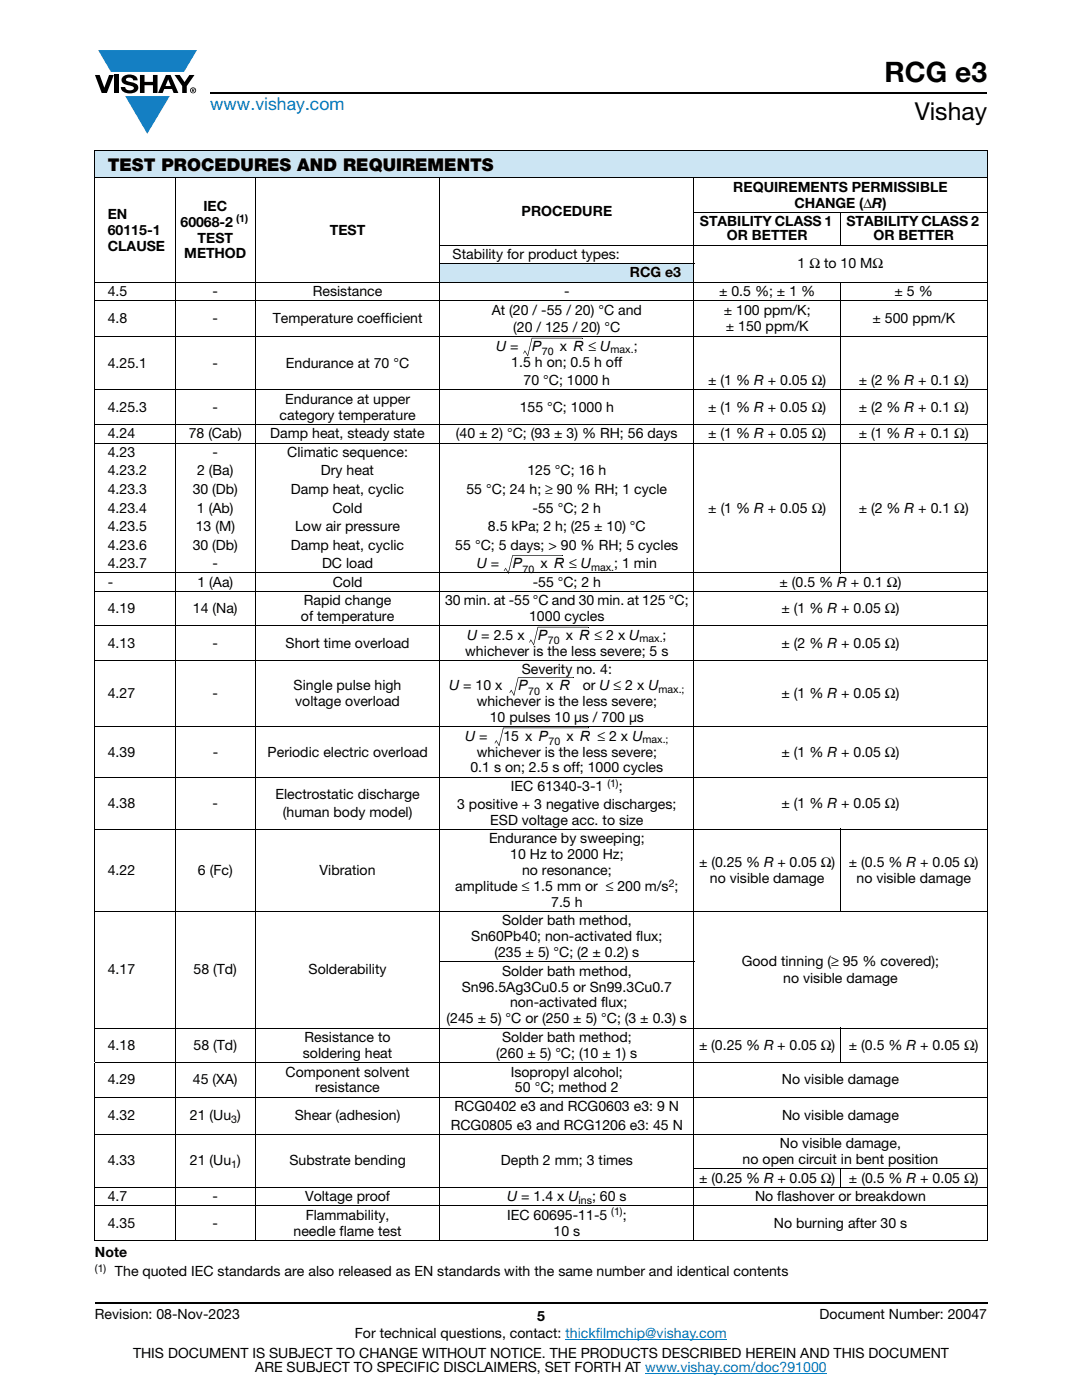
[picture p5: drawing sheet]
<svg xmlns="http://www.w3.org/2000/svg" width="216mm" height="279mm" viewBox="0 0 216 279" stroke-linecap="round" stroke-linejoin="round" font-family="sans-serif">
<defs><g id="words">
<text font-size="5.6" x="176.5" y="16.4">RCG e3</text>
<text font-size="4.9" x="182.5" y="24">Vishay</text>
<text font-size="3.5" fill="#007ec4" x="42" y="21.9">www.vishay.com</text>
<text font-size="3.5" x="21.5" y="34.1">TEST PROCEDURES AND REQUIREMENTS</text>
<g font-size="2.8">
<text x="146.3" y="38.3">REQUIREMENTS PERMISSIBLE</text>
<text x="158.5" y="41.4">CHANGE (ΔR)</text>
<text x="21.5" y="43.6">EN</text>
<text x="21.5" y="46.8">60115-1</text>
<text x="36" y="45.2">60068-2</text>
<text x="40.6" y="42.1">IEC</text>
<text x="65.8" y="46.8">TEST</text>
<text x="104.1" y="43.1">PROCEDURE</text>
<text x="139.6" y="45.1">STABILITY CLASS 1</text>
<text x="145" y="48">OR BETTER</text>
<text x="168.9" y="45.1">STABILITY CLASS 2</text>
<text x="174.3" y="48">OR BETTER</text>
<text x="21.5" y="50">CLAUSE</text>
<text x="36.8" y="51.6">METHOD</text>
<text x="39.4" y="48.4">TEST</text>
<text x="90.3" y="51.7">Stability for product types:</text>
<text x="159.2" y="53.5">1 Ω to 10 MΩ</text>
<text x="21.5" y="59.1">4.5</text>
<text x="42.4" y="59.1">-</text>
<text x="62.4" y="59.1">Resistance</text>
<text x="112.6" y="59.1">-</text>
<text x="125.7" y="55.4">RCG e3</text>
<text x="143.5" y="59.1">± 0.5 %; ± 1 %</text>
<text x="178.5" y="59.1">± 5 %</text>
<text x="21.5" y="64.5">4.8</text>
<text x="42.4" y="64.5">-</text>
<text x="54.4" y="64.5">Temperature coefficient</text>
<text x="98.1" y="62.8">At (20 / -55 / 20) °C and</text>
<text x="144.4" y="62.9">± 100 ppm/K;</text>
<text x="174.1" y="64.5">± 500 ppm/K</text>
<text x="99" y="70">U =</text>
<text x="102.4" y="66.3">(20 / 125 / 20) °C</text>
<text x="106.2" y="70">P</text>
<text x="111.7" y="70">x R ≤ U</text>
<text x="126.4" y="70">;</text>
<text x="144.8" y="66.1">± 150 ppm/K</text>
<text x="21.5" y="73.4">4.25.1</text>
<text x="42.4" y="73.4">-</text>
<text x="57" y="73.4">Endurance at 70 °C</text>
<text x="102" y="73.2">1.5 h on; 0.5 h off</text>
<text x="104.5" y="76.9">70 °C; 1000 h</text>
<text x="141.3" y="76.9">± (1 % R + 0.05 Ω)</text>
<text x="171.3" y="76.9">± (2 % R + 0.1 Ω)</text>
<text x="21.5" y="82.2">4.25.3</text>
<text x="42.4" y="82.2">-</text>
<text x="55.8" y="83.8">category temperature</text>
<text x="56.9" y="80.6">Endurance at upper</text>
<text x="103.7" y="82.2">155 °C; 1000 h</text>
<text x="141.3" y="82.2">± (1 % R + 0.05 Ω)</text>
<text x="171.3" y="82.2">± (2 % R + 0.1 Ω)</text>
<text x="21.5" y="87.5">4.24</text>
<text x="37.7" y="87.5">78 (Cab)</text>
<text x="53.9" y="87.5">Damp heat, steady state</text>
<text x="91" y="87.5">(40 ± 2) °C; (93 ± 3) % RH; 56 days</text>
<text x="141.3" y="87.5">± (1 % R + 0.05 Ω)</text>
<text x="171.3" y="87.5">± (1 % R + 0.1 Ω)</text>
<text x="21.5" y="94.9">4.23.2</text>
<text x="21.5" y="91.2">4.23</text>
<text x="39.3" y="94.9">2 (Ba)</text>
<text x="42.4" y="91.2">-</text>
<text x="57.3" y="91.2">Climatic sequence:</text>
<text x="64" y="94.9">Dry heat</text>
<text x="105.2" y="94.9">125 °C; 16 h</text>
<text x="21.5" y="98.6">4.23.3</text>
<text x="38.4" y="98.6">30 (Db)</text>
<text x="58" y="98.6">Damp heat, cyclic</text>
<text x="93.1" y="98.6">55 °C; 24 h; ≥ 90 % RH; 1 cycle</text>
<text x="21.5" y="102.3">4.23.4</text>
<text x="21.5" y="106">4.23.5</text>
<text x="39" y="106">13 (M)</text>
<text x="39.3" y="102.3">1 (Ab)</text>
<text x="58.9" y="106">Low air pressure</text>
<text x="66.4" y="102.3">Cold</text>
<text x="97.3" y="106">8.5 kPa; 2 h; (25 ± 10) °C</text>
<text x="106.3" y="102.3">-55 °C; 2 h</text>
<text x="141.3" y="102.3">± (1 % R + 0.05 Ω)</text>
<text x="171.3" y="102.3">± (2 % R + 0.1 Ω)</text>
<text x="21.5" y="109.7">4.23.6</text>
<text x="21.5" y="113.4">4.23.7</text>
<text x="38.4" y="109.7">30 (Db)</text>
<text x="42.4" y="113.4">-</text>
<text x="58" y="109.7">Damp heat, cyclic</text>
<text x="64.3" y="113.4">DC load</text>
<text x="90.8" y="109.7">55 °C; 5 days; &gt; 90 % RH; 5 cycles</text>
<text x="95.1" y="113.4">U =</text>
<text x="102.3" y="113.4">P</text>
<text x="107.8" y="113.4">x R ≤ U</text>
<text x="122.6" y="113.4">; 1 min</text>
<text x="21.5" y="117.1">-</text>
<text x="39.4" y="117.1">1 (Aa)</text>
<text x="66.4" y="117.1">Cold</text>
<text x="106.3" y="117.1">-55 °C; 2 h</text>
<text x="155.6" y="117.1">± (0.5 % R + 0.1 Ω)</text>
<text x="21.5" y="122.4">4.19</text>
<text x="38.5" y="122.4">14 (Na)</text>
<text x="60.1" y="124">of temperature</text>
<text x="60.6" y="120.8">Rapid change</text>
<text x="88.8" y="120.8">30 min. at -55 °C and 30 min. at 125 °C;</text>
<text x="105.6" y="124">1000 cycles</text>
<text x="156" y="122.4">± (1 % R + 0.05 Ω)</text>
<text x="21.5" y="129.3">4.13</text>
<text x="42.4" y="129.3">-</text>
<text x="57" y="129.3">Short time overload</text>
<text x="92.8" y="130.9">whichever is the less severe; 5 s</text>
<text x="93.2" y="127.7">U = 2.5 x</text>
<text x="107.3" y="127.7">P</text>
<text x="112.9" y="127.7">x R ≤ 2 x U</text>
<text x="132.2" y="127.7">;</text>
<text x="156" y="129.3">± (2 % R + 0.05 Ω)</text>
<text x="58.6" y="137.8">Single pulse high</text>
<text x="89.6" y="137.8">U = 10 x</text>
<text x="103.4" y="137.8">P</text>
<text x="104.1" y="134.6">Severity no. 4:</text>
<text x="109" y="137.8">x R</text>
<text x="116.3" y="137.8">or U ≤ 2 x U</text>
<text x="21.5" y="139.3">4.27</text>
<text x="42.4" y="139.3">-</text>
<text x="58.9" y="140.9">voltage overload</text>
<text x="95.1" y="140.9">whichever is the less severe;</text>
<text x="156" y="139.3">± (1 % R + 0.05 Ω)</text>
<text x="92.8" y="147.8">U =</text>
<text x="97.7" y="144.1">10 pulses 10 μs / 700 μs</text>
<text x="100.4" y="147.8">15 x P</text>
<text x="113" y="147.8">x R ≤ 2 x U</text>
<text x="21.5" y="151">4.39</text>
<text x="42.4" y="151">-</text>
<text x="53.4" y="151">Periodic electric overload</text>
<text x="93.9" y="154.2">0.1 s on; 2.5 s off; 1000 cycles</text>
<text x="95.1" y="151">whichever is the less severe;</text>
<text x="156" y="151">± (1 % R + 0.05 Ω)</text>
<text x="21.5" y="161.2">4.38</text>
<text x="42.4" y="161.2">-</text>
<text x="55" y="159.4">Electrostatic discharge</text>
<text x="91.2" y="161.4">3 positive + 3 negative discharges;</text>
<text x="102" y="157.9">IEC 61340-3-1</text>
<text x="123.5" y="157.9">;</text>
<text x="156" y="161.2">± (1 % R + 0.05 Ω)</text>
<text x="56.4" y="163">(human body model)</text>
<text x="97.8" y="164.5">ESD voltage acc. to size</text>
<text x="97.6" y="168.3">Endurance by sweeping;</text>
<text x="101.8" y="171.4">10 Hz to 2000 Hz;</text>
<text x="139.5" y="173">± (0.25 % R + 0.05 Ω)</text>
<text x="169.4" y="173">± (0.5 % R + 0.05 Ω)</text>
<text x="21.5" y="174.6">4.22</text>
<text x="39.5" y="174.6">6 (Fc)</text>
<text x="63.8" y="174.6">Vibration</text>
<text x="90.8" y="177.8">amplitude ≤ 1.5 mm or ≤ 200 m/s ;</text>
<text x="104.2" y="174.6">no resonance;</text>
<text x="141.6" y="176.2">no visible damage</text>
<text x="170.9" y="176.2">no visible damage</text>
<text x="100.2" y="184.7">Solder bath method,</text>
<text x="110" y="181">7.5 h</text>
<text x="94" y="187.8">Sn60Pb40; non-activated flux;</text>
<text x="98.7" y="191">(235 ± 5) °C; (2 ± 0.2) s</text>
<text x="21.5" y="194.5">4.17</text>
<text x="38.6" y="194.5">58 (Td)</text>
<text x="61.6" y="194.5">Solderability</text>
<text x="92.1" y="197.9">Sn96.5Ag3Cu0.5 or Sn99.3Cu0.7</text>
<text x="100.2" y="194.7">Solder bath method,</text>
<text x="148" y="192.7">Good tinning (≥ 95 % covered);</text>
<text x="156.3" y="196.2">no visible damage</text>
<text x="101.8" y="201.1">non-activated flux;</text>
<text x="21.5" y="209.5">4.18</text>
<text x="38.6" y="209.5">58 (Td)</text>
<text x="60.8" y="207.9">Resistance to</text>
<text x="89.1" y="204.2">(245 ± 5) °C or (250 ± 5) °C; (3 ± 0.3) s</text>
<text x="100.2" y="207.9">Solder bath method;</text>
<text x="139.5" y="209.5">± (0.25 % R + 0.05 Ω)</text>
<text x="169.4" y="209.5">± (0.5 % R + 0.05 Ω)</text>
<text x="57" y="214.8">Component solvent</text>
<text x="60.4" y="211.1">soldering heat</text>
<text x="99" y="211.1">(260 ± 5) °C; (10 ± 1) s</text>
<text x="101.9" y="214.8">Isopropyl alcohol;</text>
<text x="21.5" y="216.4">4.29</text>
<text x="38.5" y="216.4">45 (XA)</text>
<text x="62.9" y="218">resistance</text>
<text x="90.7" y="221.7">RCG0402 e3 and RCG0603 e3: 9 N</text>
<text x="102.8" y="218">50 °C; method 2</text>
<text x="156" y="216.4">No visible damage</text>
<text x="21.5" y="223.6">4.32</text>
<text x="37.9" y="223.6">21 (Uu )</text>
<text x="58.8" y="223.6">Shear (adhesion)</text>
<text x="89.9" y="225.4">RCG0805 e3 and RCG1206 e3: 45 N</text>
<text x="156" y="223.6">No visible damage</text>
<text x="21.5" y="232.6">4.33</text>
<text x="37.9" y="232.6">21 (Uu )</text>
<text x="57.7" y="232.6">Substrate bending</text>
<text x="99.9" y="232.6">Depth 2 mm; 3 times</text>
<text x="148.2" y="232.3">no open circuit in bent position</text>
<text x="155.6" y="229.1">No visible damage,</text>
<text x="21.5" y="239.7">4.7</text>
<text x="42.4" y="239.7">-</text>
<text x="60.9" y="239.7">Voltage proof</text>
<text x="101.2" y="239.7">U = 1.4 x U</text>
<text x="118.2" y="239.7">; 60 s</text>
<text x="139.5" y="236">± (0.25 % R + 0.05 Ω)</text>
<text x="150.7" y="239.7">No flashover or breakdown</text>
<text x="169.4" y="236">± (0.5 % R + 0.05 Ω)</text>
<text x="21.5" y="245">4.35</text>
<text x="42.4" y="245">-</text>
<text x="61" y="243.4">Flammability,</text>
<text x="101.2" y="243.4">IEC 60695-11-5</text>
<text x="124.2" y="243.4">;</text>
<text x="154.4" y="245">No burning after 30 s</text>
<text x="18.9" y="250.8">Note</text>
<text x="58.6" y="246.6">needle flame test</text>
<text x="110.4" y="246.6">10 s</text>
<text x="22.9" y="254.7">The quoted IEC standards are also released as EN standards with the same number and identical contents</text>
<text x="18.9" y="263.3">Revision: 08-Nov-2023</text>
<text x="107.2" y="263.6">5</text>
<text x="163.6" y="263.3">Document Number: 20047</text>
<text x="70.8" y="267.1">For technical questions, contact: thickfilmchip@vishay.com</text>
<text x="26.5" y="271">THIS DOCUMENT IS SUBJECT TO CHANGE WITHOUT NOTICE. THE PRODUCTS DESCRIBED HEREIN AND THIS DOCUMENT</text>
<text x="50.9" y="273.8">ARE SUBJECT TO SPECIFIC DISCLAIMERS, SET FORTH AT www.vishay.com/doc?91000</text>
</g>
<g font-size="2.1">
<text x="47.1" y="44.4">(1)</text>
<text x="108.1" y="70.9">70</text>
<text x="121.8" y="70.5">max.</text>
<text x="117.9" y="113.9">max.</text>
<text x="104.3" y="114.3">70</text>
<text x="109.3" y="128.6">70</text>
<text x="127.6" y="128.2">max.</text>
<text x="105.4" y="138.6">70</text>
<text x="131.4" y="138.3">max.;</text>
<text x="109.5" y="148.7">70</text>
<text x="128.2" y="148.3">max.;</text>
<text x="121.2" y="157">(1)</text>
<text x="133.4" y="176.9">2</text>
<text x="46.1" y="224.1">3</text>
<text x="46.1" y="233.1">1</text>
<text x="115.4" y="240.2">ins</text>
<text x="122" y="242.6">(1)</text>
<text x="18.9" y="253.9">(1)</text>
</g>
</g></defs>
<g fill="#147fc3">
<path d="M19.6 10h19.7l-2.6 4.3h-1.1h-13.5z"/>
<path d="M25 19.2h8.9l-4.5 7.5z"/>
</g>
<g fill="#000">
<path d="M18.9 15h1l.9 2.5 1-2.5h.9l-1.4 3.6h-1zM22.9 15h.9v3.6h-.9zM24.6 15.3a2.1 2.1 0 0 1 2.8 .3l.1 .4h-.9a.79 .79 0 0 0-.7-.5 .79 .79 0 0 0-.8 .4l.3 .3 1 .2a1.08 1.08 0 0 1 1.2 1 1.08 1.08 0 0 1-1.1 1.2 1.73 1.73 0 0 1-2.4-1.2h.9a.96 .96 0 0 0 .8 .6 .96 .96 0 0 0 .9-.4 1.31 1.31 0 0 0-1.2-.6 1.03 1.03 0 0 1-1.1-.6 1.03 1.03 0 0 1 .2-1.1zM27.9 15h.9v1.3h1.7v-1.3h.9v3.6h-.9v-1.6h-1.7v1.6h-.9zM34.8 15h1.1l.9 1.4 1-1.4h1l-1.5 2.2v1.4h-.9v-1.4z"/>
<path d="M33.6 15.9l.5 1.3h-1.1zM33.1 15l-1.6 3.6h1l.3-.8h1.5l.3 .8h1l-1.6-3.6z"/>
<path d="M38.4 17.8h.2v.2h-.2zM38.3 17.7v.7h.1v-.3l.4 .3-.2-.3 .2-.2-.1-.2z"/>
<path d="M38.1 18a.46 .46 0 0 1 .9 0 .46 .46 0 0 1-.9 0zM37.9 18a.6 .6 0 0 0 1.2 0 .6 .6 0 0 0-1.2 0z"/>
</g>
<path d="M42 18.6h155M18.9 260h178.1" fill="none" stroke="#000" stroke-width=".36"/>
<path d="M112.8 267.3h32.3M128.7 274h36.3" fill="none" stroke="#007ec4" stroke-width=".2"/>
<g fill="#cce5f3">
<path d="M18.9 30h178.1v5.5h-178.1z"/>
<path d="M87.8 52.6h50.7v3.7h-50.7z"/>
</g>
<path d="M87.8 77.8h50.7v6.9h-50.7z" fill="#fff"/>
<g fill="none" stroke="#000" stroke-width=".2">
<path d="M18.9 30h178.1M18.9 35.5h178.1M18.9 30.1v87.9M35 35.4v212.2M51 35.4v212.2M87.8 35.4v212.2M138.5 35.4v212.2M197 30.1v87.9M18.9 56.3h178.1M87.7 48.9h109.3M87.7 52.6h50.9M138.4 42.4h58.6"/>
<path d="M167.7 42.3v6.7M167.7 56.2v58.2M18.9 60h178.1M18.9 67.2h178.1M18.9 77.8h178.1M106.1 67.5h10M18.9 84.7h178.1M18.9 88.4h178.1M18.9 114.3h178.1M18.9 118h178.1M18.9 118.1v6.7M102.2 110.9h10.1"/>
<path d="M197 118.1v6.7M18.9 124.9h178.1M18.9 131.8h178.1M18.9 125v80.1M103.3 135.2h11.1M107.3 125.2h10M197 125v80.1M18.9 145h178.1M18.9 155.1h178.1M100.4 145.3h17.1M18.9 165.5h178.1M167.7 165.4v16.6"/>
<path d="M18.9 181.9h178.1M87.7 192h50.9M18.9 205.2h178.1M18.9 212.1h178.1M18.9 218.9h178.1M18.9 205.3v6.7M18.9 212.2v14.1M167.7 205.1v7.1M197 205.3v6.7M197 212.2v14.1M18.9 226.4h178.1M18.9 236.9h178.1"/>
<path d="M18.9 226.4v10.5M18.9 237v10.4M138.4 233.2h58.6M167.7 233.2v3.8M197 226.4v10.5M197 237v10.5M18.9 240.6h178.1M18.9 247.5h119.5M138.6 247.5h58.4"/>
</g>
<g fill="#000">
<path d="M104.4 70.5l.1 .1zM104.7 70l.1 .1-.3 .4h-.1zM105.3 71h.1zM104.7 69.9l.7 1.1h-.1l-.6-.9zM105.2 71l.2 .1zM106.1 67.5h.1l-.8 3.5h-.2zM116.1 67.4l.1 .1zM100.5 113.9l.1 .1zM100.8 113.4l.1 .1-.3 .4h-.1zM101.4 114.4h.1zM100.9 113.3l.6 1.1h-.1zM101.4 114.4l.1 .1z"/>
<path d="M102.2 110.9h.1l-.8 3.5h-.1zM112.3 110.8v.1zM101.7 138.2v.1zM102 137.7l.1 .1-.3 .5-.1-.1zM102.5 138.8l.1-.1zM102 137.6l.6 1.1-.1 .1zM102.5 138.7l.1 .1zM103.3 135.2h.2l-.9 3.5h-.1zM105.6 128.2l.1 .1zM105.9 127.7h.1l-.3 .5h-.1zM106.4 128.7h.2zM105.9 127.6l.7 1.1h-.2l-.5-1z"/>
<path d="M106.4 128.7l.2 .1zM107.3 125.2h.1l-.8 3.5h-.2zM114.4 135.1l.1 .2zM117.3 125.1l.1 .1zM98.7 148.3l.1 .1zM99 147.8h.1l-.3 .5h-.1zM99.5 148.8h.2zM99 147.7l.7 1.1h-.2l-.5-1zM99.5 148.8l.2 .1zM100.4 145.3h.1l-.8 3.5h-.2zM117.5 145.2v.1z"/>
</g>
<use href="#words"/>
</svg>
